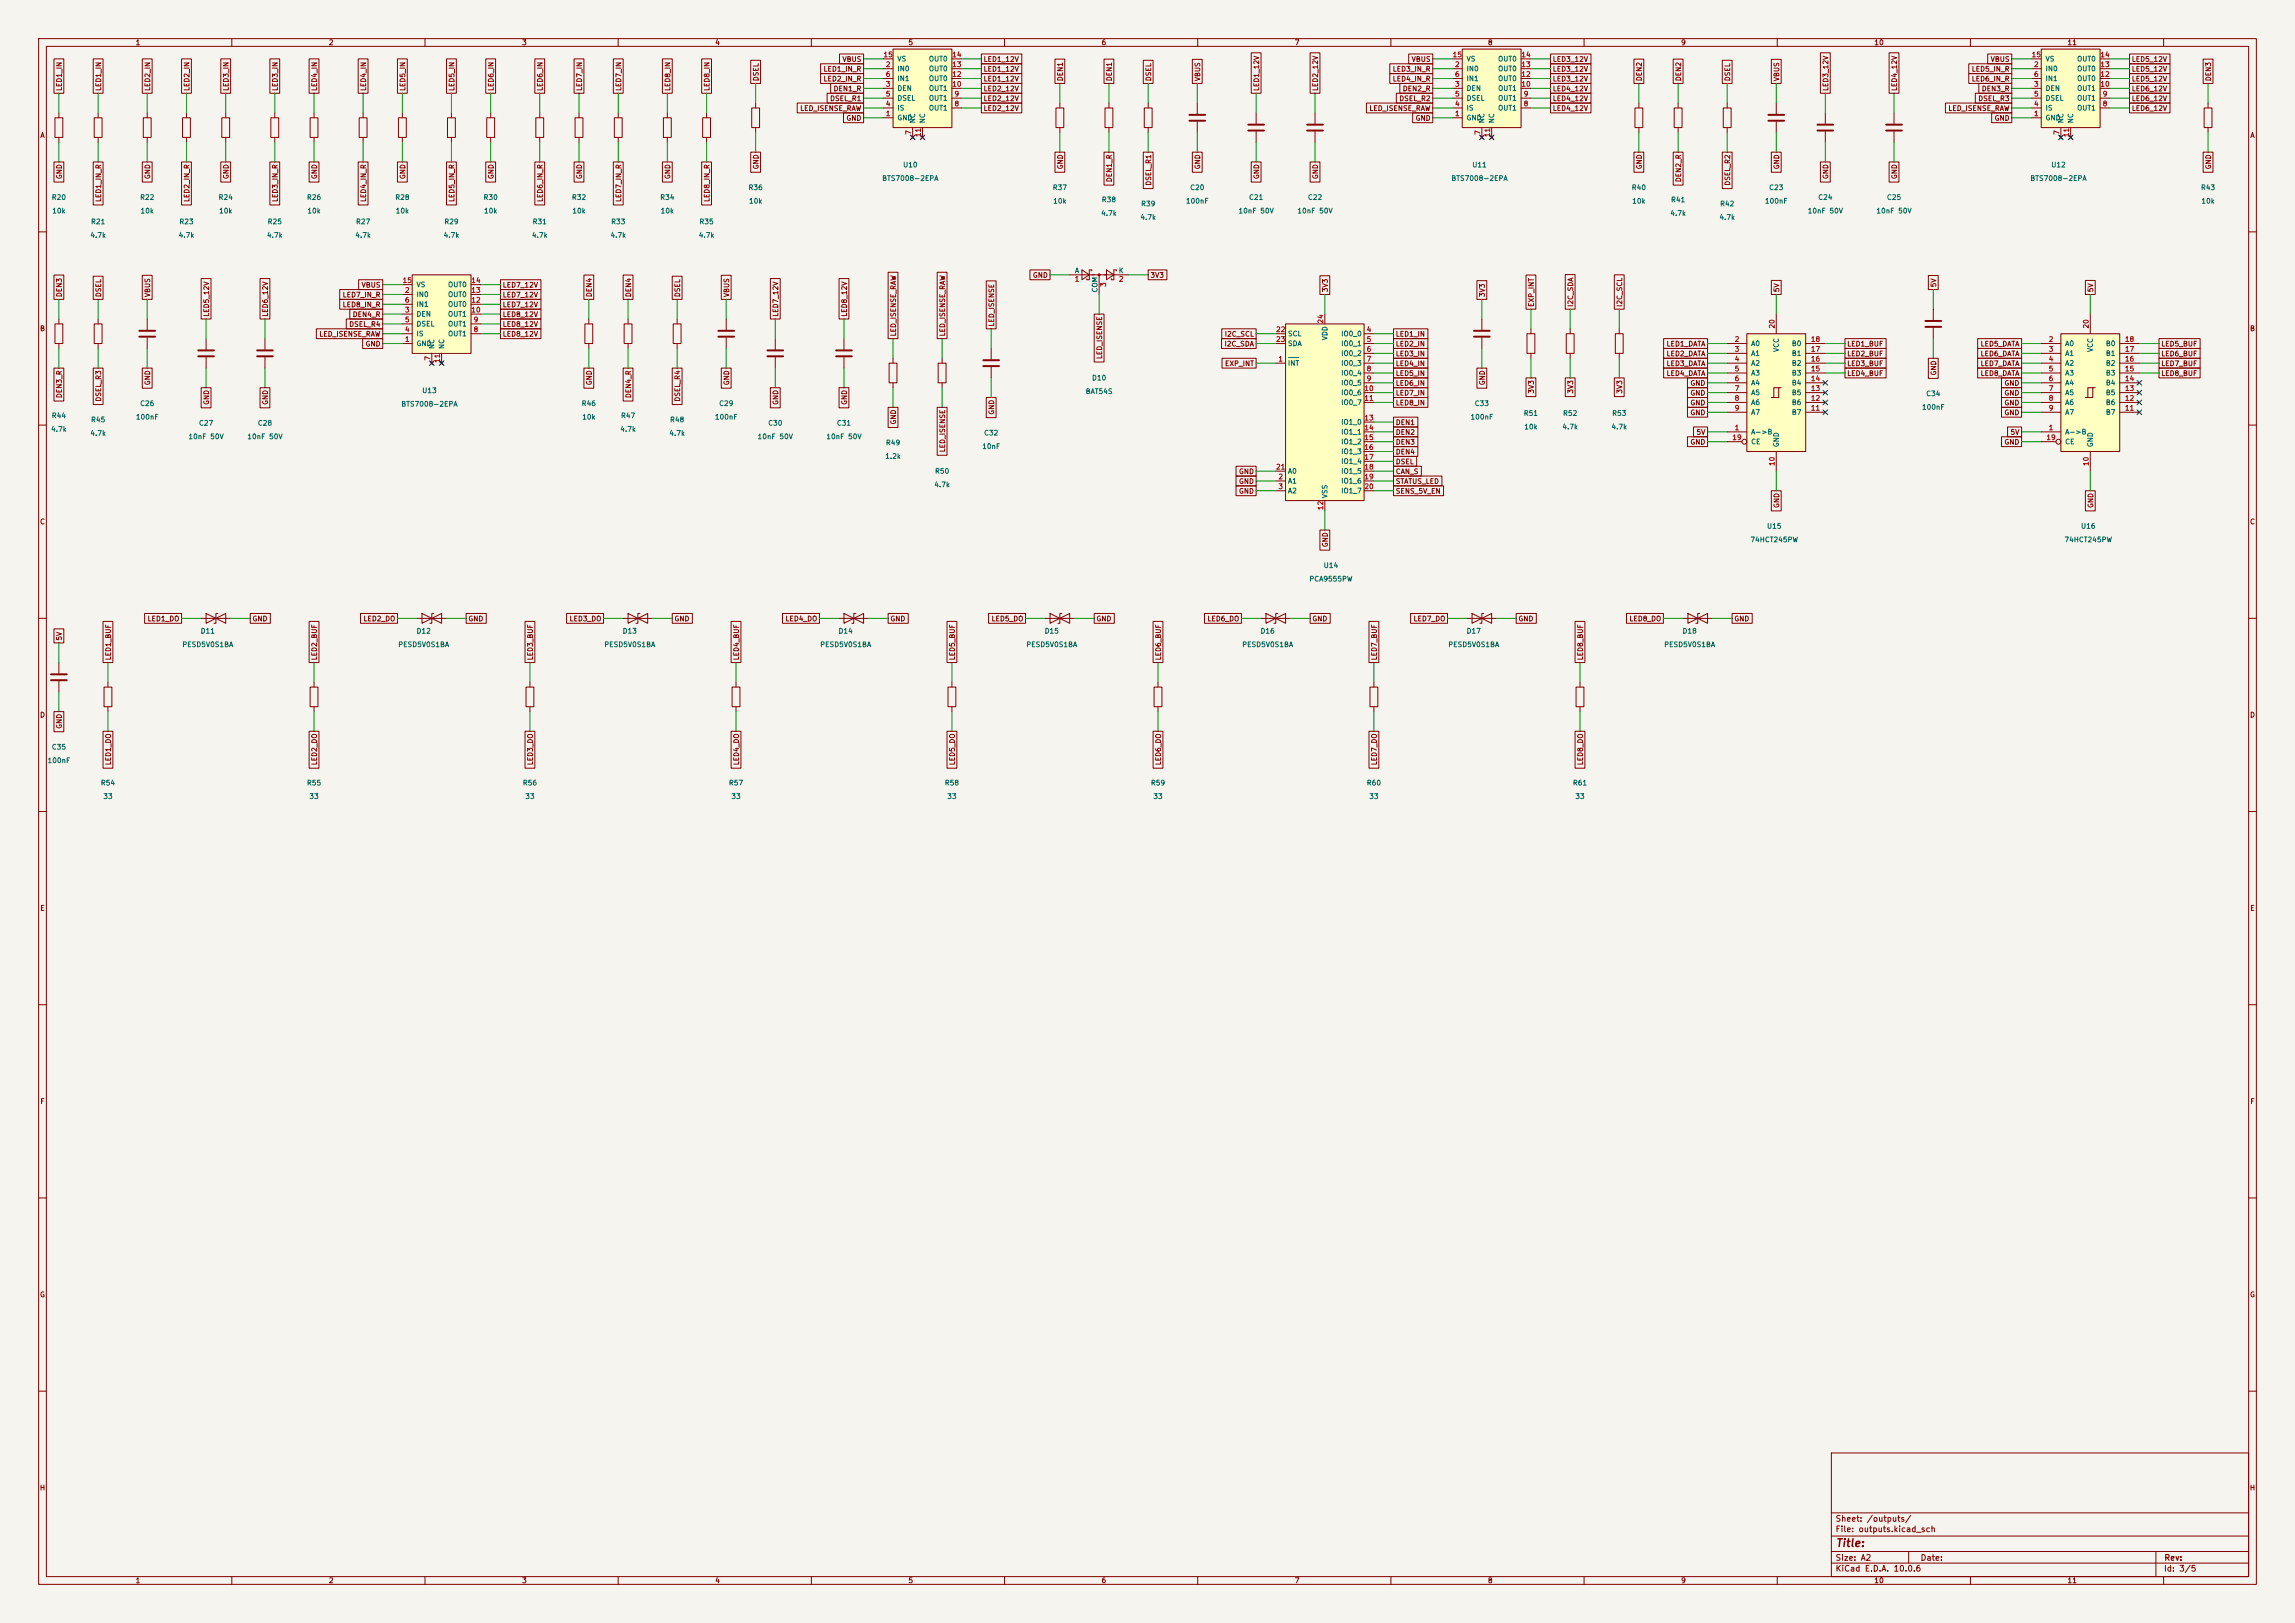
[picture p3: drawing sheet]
<svg xmlns="http://www.w3.org/2000/svg" width="594mm" height="420mm" viewBox="0 0 594 420" stroke-linecap="round" stroke-linejoin="round" font-family="sans-serif">
<defs><g id="words">
<text font-size="2" fill="#840000" x="475" y="400.8">Title:</text>
<g font-size="1.5" fill="#840000">
<text x="475" y="394.1">Sheet: /outputs/</text>
<text x="475" y="396.8">File: outputs.kicad_sch</text>
<text x="475" y="407">KiCad E.D.A. 10.0.6</text>
<text x="475" y="404.2">Size: A2</text>
<text x="497" y="404.2">Date:</text>
<text x="560" y="407">Id: 3/5</text>
<text x="560.1" y="404.2">Rev:</text>
</g>
<g font-size="1.3" fill="#840000">
<text x="35" y="12">1</text>
<text x="85" y="12">2</text>
<text x="135" y="12">3</text>
<text x="185" y="12">4</text>
<text x="235" y="12">5</text>
<text x="285" y="12">6</text>
<text x="335" y="12">7</text>
<text x="385" y="12">8</text>
<text x="435" y="12">9</text>
<text x="485" y="12">10</text>
<text x="535" y="12">11</text>
<text x="217.9" y="16.3">VBUS</text>
<text x="254.4" y="16.3">LED1_12V</text>
<text x="365.2" y="16.3">VBUS</text>
<text x="401.8" y="16.3">LED3_12V</text>
<text x="515.1" y="16.3">VBUS</text>
<text x="551.6" y="16.3">LED5_12V</text>
<text x="16.3" y="23.7" transform="rotate(-90 16.3 23.7)">LED1_IN</text>
<text x="26.5" y="23.7" transform="rotate(-90 26.5 23.7)">LED1_IN</text>
<text x="39.2" y="23.7" transform="rotate(-90 39.2 23.7)">LED2_IN</text>
<text x="49.3" y="23.7" transform="rotate(-90 49.3 23.7)">LED2_IN</text>
<text x="59.5" y="23.7" transform="rotate(-90 59.5 23.7)">LED3_IN</text>
<text x="72.2" y="23.7" transform="rotate(-90 72.2 23.7)">LED3_IN</text>
<text x="82.3" y="23.7" transform="rotate(-90 82.3 23.7)">LED4_IN</text>
<text x="95" y="23.7" transform="rotate(-90 95 23.7)">LED4_IN</text>
<text x="105.2" y="23.7" transform="rotate(-90 105.2 23.7)">LED5_IN</text>
<text x="117.9" y="23.7" transform="rotate(-90 117.9 23.7)">LED5_IN</text>
<text x="128.1" y="23.7" transform="rotate(-90 128.1 23.7)">LED6_IN</text>
<text x="140.8" y="23.7" transform="rotate(-90 140.8 23.7)">LED6_IN</text>
<text x="150.9" y="23.7" transform="rotate(-90 150.9 23.7)">LED7_IN</text>
<text x="161.1" y="23.7" transform="rotate(-90 161.1 23.7)">LED7_IN</text>
<text x="173.8" y="23.7" transform="rotate(-90 173.8 23.7)">LED8_IN</text>
<text x="183.9" y="23.7" transform="rotate(-90 183.9 23.7)">LED8_IN</text>
<text x="196.6" y="21.1" transform="rotate(-90 196.6 21.1)">DSEL</text>
<text x="213" y="18.8">LED1_IN_R</text>
<text x="213" y="21.4">LED2_IN_R</text>
<text x="215.6" y="23.9">DEN1_R</text>
<text x="254.4" y="23.9">LED2_12V</text>
<text x="254.4" y="21.4">LED1_12V</text>
<text x="254.4" y="18.8">LED1_12V</text>
<text x="275.4" y="21.1" transform="rotate(-90 275.4 21.1)">DEN1</text>
<text x="288.1" y="21.1" transform="rotate(-90 288.1 21.1)">DEN1</text>
<text x="298.2" y="21.1" transform="rotate(-90 298.2 21.1)">DSEL</text>
<text x="310.9" y="21.1" transform="rotate(-90 310.9 21.1)">VBUS</text>
<text x="326.2" y="23.7" transform="rotate(-90 326.2 23.7)">LED1_12V</text>
<text x="341.4" y="23.7" transform="rotate(-90 341.4 23.7)">LED2_12V</text>
<text x="360.3" y="18.8">LED3_IN_R</text>
<text x="360.3" y="21.4">LED4_IN_R</text>
<text x="362.9" y="23.9">DEN2_R</text>
<text x="401.8" y="18.8">LED3_12V</text>
<text x="401.8" y="21.4">LED3_12V</text>
<text x="401.8" y="23.9">LED4_12V</text>
<text x="425.2" y="21.1" transform="rotate(-90 425.2 21.1)">DEN2</text>
<text x="435.4" y="21.1" transform="rotate(-90 435.4 21.1)">DEN2</text>
<text x="448.1" y="21.1" transform="rotate(-90 448.1 21.1)">DSEL</text>
<text x="460.8" y="21.1" transform="rotate(-90 460.8 21.1)">VBUS</text>
<text x="473.5" y="23.7" transform="rotate(-90 473.5 23.7)">LED3_12V</text>
<text x="491.3" y="23.7" transform="rotate(-90 491.3 23.7)">LED4_12V</text>
<text x="510.2" y="21.4">LED6_IN_R</text>
<text x="510.2" y="18.8">LED5_IN_R</text>
<text x="512.8" y="23.9">DEN3_R</text>
<text x="551.6" y="23.9">LED6_12V</text>
<text x="551.6" y="21.4">LED5_12V</text>
<text x="551.6" y="18.8">LED5_12V</text>
<text x="572.6" y="21.1" transform="rotate(-90 572.6 21.1)">DEN3</text>
<text x="207" y="29">LED_ISENSE_RAW</text>
<text x="214.7" y="26.5">DSEL_R1</text>
<text x="254.4" y="29">LED2_12V</text>
<text x="254.4" y="26.5">LED2_12V</text>
<text x="354.3" y="29">LED_ISENSE_RAW</text>
<text x="362" y="26.5">DSEL_R2</text>
<text x="401.8" y="26.5">LED4_12V</text>
<text x="401.8" y="29">LED4_12V</text>
<text x="504.2" y="29">LED_ISENSE_RAW</text>
<text x="511.9" y="26.5">DSEL_R3</text>
<text x="551.6" y="29">LED6_12V</text>
<text x="551.6" y="26.5">LED6_12V</text>
<text x="10.3" y="36">A</text>
<text x="218.9" y="31.5">GND</text>
<text x="366.3" y="31.5">GND</text>
<text x="516.1" y="31.5">GND</text>
<text x="582.3" y="36">A</text>
<text x="16.3" y="46.5" transform="rotate(-90 16.3 46.5)">GND</text>
<text x="39.2" y="46.5" transform="rotate(-90 39.2 46.5)">GND</text>
<text x="59.5" y="46.5" transform="rotate(-90 59.5 46.5)">GND</text>
<text x="82.3" y="46.5" transform="rotate(-90 82.3 46.5)">GND</text>
<text x="105.2" y="46.5" transform="rotate(-90 105.2 46.5)">GND</text>
<text x="128.1" y="46.5" transform="rotate(-90 128.1 46.5)">GND</text>
<text x="150.9" y="46.5" transform="rotate(-90 150.9 46.5)">GND</text>
<text x="173.8" y="46.5" transform="rotate(-90 173.8 46.5)">GND</text>
<text x="196.6" y="43.9" transform="rotate(-90 196.6 43.9)">GND</text>
<text x="275.4" y="43.9" transform="rotate(-90 275.4 43.9)">GND</text>
<text x="288.1" y="47.3" transform="rotate(-90 288.1 47.3)">DEN1_R</text>
<text x="310.9" y="43.9" transform="rotate(-90 310.9 43.9)">GND</text>
<text x="326.2" y="46.5" transform="rotate(-90 326.2 46.5)">GND</text>
<text x="341.4" y="46.5" transform="rotate(-90 341.4 46.5)">GND</text>
<text x="425.2" y="43.9" transform="rotate(-90 425.2 43.9)">GND</text>
<text x="435.4" y="47.3" transform="rotate(-90 435.4 47.3)">DEN2_R</text>
<text x="460.8" y="43.9" transform="rotate(-90 460.8 43.9)">GND</text>
<text x="473.5" y="46.5" transform="rotate(-90 473.5 46.5)">GND</text>
<text x="491.3" y="46.5" transform="rotate(-90 491.3 46.5)">GND</text>
<text x="572.6" y="43.9" transform="rotate(-90 572.6 43.9)">GND</text>
<text x="26.5" y="52.4" transform="rotate(-90 26.5 52.4)">LED1_IN_R</text>
<text x="49.3" y="52.4" transform="rotate(-90 49.3 52.4)">LED2_IN_R</text>
<text x="72.2" y="52.4" transform="rotate(-90 72.2 52.4)">LED3_IN_R</text>
<text x="95" y="52.4" transform="rotate(-90 95 52.4)">LED4_IN_R</text>
<text x="117.9" y="52.4" transform="rotate(-90 117.9 52.4)">LED5_IN_R</text>
<text x="140.8" y="52.4" transform="rotate(-90 140.8 52.4)">LED6_IN_R</text>
<text x="161.1" y="52.4" transform="rotate(-90 161.1 52.4)">LED7_IN_R</text>
<text x="183.9" y="52.4" transform="rotate(-90 183.9 52.4)">LED8_IN_R</text>
<text x="298.2" y="48.2" transform="rotate(-90 298.2 48.2)">DSEL_R1</text>
<text x="448.1" y="48.2" transform="rotate(-90 448.1 48.2)">DSEL_R2</text>
<text x="16.3" y="77" transform="rotate(-90 16.3 77)">DEN3</text>
<text x="26.5" y="77" transform="rotate(-90 26.5 77)">DSEL</text>
<text x="39.2" y="77" transform="rotate(-90 39.2 77)">VBUS</text>
<text x="88.6" y="77.3">LED7_IN_R</text>
<text x="93.5" y="74.7">VBUS</text>
<text x="130" y="77.3">LED7_12V</text>
<text x="130" y="74.7">LED7_12V</text>
<text x="153.5" y="77" transform="rotate(-90 153.5 77)">DEN4</text>
<text x="163.6" y="77" transform="rotate(-90 163.6 77)">DEN4</text>
<text x="176.3" y="77" transform="rotate(-90 176.3 77)">DSEL</text>
<text x="189" y="77" transform="rotate(-90 189 77)">VBUS</text>
<text x="267.2" y="72.2">GND</text>
<text x="297.6" y="72.2">3V3</text>
<text x="344" y="75.8" transform="rotate(-90 344 75.8)">3V3</text>
<text x="384.6" y="77" transform="rotate(-90 384.6 77)">3V3</text>
<text x="460.8" y="75.8" transform="rotate(-90 460.8 75.8)">5V</text>
<text x="501.4" y="74.5" transform="rotate(-90 501.4 74.5)">5V</text>
<text x="542.1" y="75.8" transform="rotate(-90 542.1 75.8)">5V</text>
<text x="54.4" y="82.1" transform="rotate(-90 54.4 82.1)">LED5_12V</text>
<text x="69.6" y="82.1" transform="rotate(-90 69.6 82.1)">LED6_12V</text>
<text x="88.6" y="79.8">LED8_IN_R</text>
<text x="91.2" y="82.3">DEN4_R</text>
<text x="130" y="82.3">LED8_12V</text>
<text x="130" y="79.8">LED7_12V</text>
<text x="201.7" y="82.1" transform="rotate(-90 201.7 82.1)">LED7_12V</text>
<text x="219.5" y="82.1" transform="rotate(-90 219.5 82.1)">LED8_12V</text>
<text x="397.3" y="79.6" transform="rotate(-90 397.3 79.6)">EXP_INT</text>
<text x="407.5" y="79.6" transform="rotate(-90 407.5 79.6)">I2C_SDA</text>
<text x="420.2" y="79.6" transform="rotate(-90 420.2 79.6)">I2C_SCL</text>
<text x="10.2" y="86">B</text>
<text x="82.5" y="87.4">LED_ISENSE_RAW</text>
<text x="90.3" y="84.9">DSEL_R4</text>
<text x="94.5" y="90">GND</text>
<text x="130" y="87.4">LED8_12V</text>
<text x="130" y="84.9">LED8_12V</text>
<text x="232.2" y="87.2" transform="rotate(-90 232.2 87.2)">LED_ISENSE_RAW</text>
<text x="244.9" y="87.2" transform="rotate(-90 244.9 87.2)">LED_ISENSE_RAW</text>
<text x="257.6" y="84.6" transform="rotate(-90 257.6 84.6)">LED_ISENSE</text>
<text x="316.8" y="90">I2C_SDA</text>
<text x="316.9" y="87.4">I2C_SCL</text>
<text x="361.1" y="87.4">LED1_IN</text>
<text x="361.1" y="90">LED2_IN</text>
<text x="431.2" y="90">LED1_DATA</text>
<text x="478" y="90">LED1_BUF</text>
<text x="512.5" y="90">LED5_DATA</text>
<text x="559.2" y="90">LED5_BUF</text>
<text x="582.2" y="86">B</text>
<text x="285.5" y="93.1" transform="rotate(-90 285.5 93.1)">LED_ISENSE</text>
<text x="316.9" y="95">EXP_INT</text>
<text x="361.1" y="95">LED4_IN</text>
<text x="361.1" y="92.5">LED3_IN</text>
<text x="431.2" y="95">LED3_DATA</text>
<text x="431.2" y="92.5">LED2_DATA</text>
<text x="478" y="92.5">LED2_BUF</text>
<text x="478" y="95">LED3_BUF</text>
<text x="512.5" y="95">LED7_DATA</text>
<text x="512.5" y="92.5">LED6_DATA</text>
<text x="559.2" y="92.5">LED6_BUF</text>
<text x="559.2" y="95">LED7_BUF</text>
<text x="39.2" y="99.8" transform="rotate(-90 39.2 99.8)">GND</text>
<text x="153.5" y="99.8" transform="rotate(-90 153.5 99.8)">GND</text>
<text x="189" y="99.8" transform="rotate(-90 189 99.8)">GND</text>
<text x="361.1" y="97.6">LED5_IN</text>
<text x="361.1" y="100.1">LED6_IN</text>
<text x="384.6" y="99.8" transform="rotate(-90 384.6 99.8)">GND</text>
<text x="431.2" y="97.6">LED4_DATA</text>
<text x="437.4" y="100.1">GND</text>
<text x="478" y="97.6">LED4_BUF</text>
<text x="501.4" y="97.3" transform="rotate(-90 501.4 97.3)">GND</text>
<text x="512.5" y="97.6">LED8_DATA</text>
<text x="518.7" y="100.1">GND</text>
<text x="559.2" y="97.6">LED8_BUF</text>
<text x="16.3" y="103.2" transform="rotate(-90 16.3 103.2)">DEN3_R</text>
<text x="26.5" y="104.1" transform="rotate(-90 26.5 104.1)">DSEL_R3</text>
<text x="54.4" y="104.9" transform="rotate(-90 54.4 104.9)">GND</text>
<text x="69.6" y="104.9" transform="rotate(-90 69.6 104.9)">GND</text>
<text x="163.6" y="103.2" transform="rotate(-90 163.6 103.2)">DEN4_R</text>
<text x="176.3" y="104.1" transform="rotate(-90 176.3 104.1)">DSEL_R4</text>
<text x="201.7" y="104.9" transform="rotate(-90 201.7 104.9)">GND</text>
<text x="219.5" y="104.9" transform="rotate(-90 219.5 104.9)">GND</text>
<text x="257.6" y="107.4" transform="rotate(-90 257.6 107.4)">GND</text>
<text x="361.1" y="102.7">LED7_IN</text>
<text x="361.1" y="105.2">LED8_IN</text>
<text x="397.3" y="102" transform="rotate(-90 397.3 102)">3V3</text>
<text x="407.5" y="102" transform="rotate(-90 407.5 102)">3V3</text>
<text x="420.2" y="102" transform="rotate(-90 420.2 102)">3V3</text>
<text x="437.4" y="107.7">GND</text>
<text x="437.4" y="105.2">GND</text>
<text x="437.4" y="102.7">GND</text>
<text x="518.7" y="107.7">GND</text>
<text x="518.7" y="105.2">GND</text>
<text x="518.7" y="102.7">GND</text>
<text x="232.2" y="110" transform="rotate(-90 232.2 110)">GND</text>
<text x="361.1" y="110.3">DEN1</text>
<text x="361.1" y="112.8">DEN2</text>
<text x="439" y="112.8">5V</text>
<text x="520.2" y="112.8">5V</text>
<text x="244.9" y="117.2" transform="rotate(-90 244.9 117.2)">LED_ISENSE</text>
<text x="361.1" y="115.4">DEN3</text>
<text x="361.1" y="117.9">DEN4</text>
<text x="437.4" y="115.4">GND</text>
<text x="518.7" y="115.4">GND</text>
<text x="320.5" y="123">GND</text>
<text x="320.5" y="125.5">GND</text>
<text x="361.1" y="120.4">DSEL</text>
<text x="361.1" y="123">CAN_S</text>
<text x="361.1" y="125.5">STATUS_LED</text>
<text x="320.5" y="128.1">GND</text>
<text x="361.1" y="128.1">SENS_5V_EN</text>
<text x="460.8" y="131.6" transform="rotate(-90 460.8 131.6)">GND</text>
<text x="542.1" y="131.6" transform="rotate(-90 542.1 131.6)">GND</text>
<text x="10.2" y="136">C</text>
<text x="582.2" y="136">C</text>
<text x="344" y="141.7" transform="rotate(-90 344 141.7)">GND</text>
<text x="38.1" y="161.1">LED1_DO</text>
<text x="65.2" y="161.1">GND</text>
<text x="93.9" y="161.1">LED2_DO</text>
<text x="121.1" y="161.1">GND</text>
<text x="147.3" y="161.1">LED3_DO</text>
<text x="174.4" y="161.1">GND</text>
<text x="203.2" y="161.1">LED4_DO</text>
<text x="230.3" y="161.1">GND</text>
<text x="256.5" y="161.1">LED5_DO</text>
<text x="283.7" y="161.1">GND</text>
<text x="312.4" y="161.1">LED6_DO</text>
<text x="339.5" y="161.1">GND</text>
<text x="365.7" y="161.1">LED7_DO</text>
<text x="392.9" y="161.1">GND</text>
<text x="421.6" y="161.1">LED8_DO</text>
<text x="448.8" y="161.1">GND</text>
<text x="16.3" y="165.9" transform="rotate(-90 16.3 165.9)">5V</text>
<text x="29" y="171" transform="rotate(-90 29 171)">LED1_BUF</text>
<text x="82.3" y="171" transform="rotate(-90 82.3 171)">LED2_BUF</text>
<text x="138.2" y="171" transform="rotate(-90 138.2 171)">LED3_BUF</text>
<text x="191.6" y="171" transform="rotate(-90 191.6 171)">LED4_BUF</text>
<text x="247.4" y="171" transform="rotate(-90 247.4 171)">LED5_BUF</text>
<text x="300.8" y="171" transform="rotate(-90 300.8 171)">LED6_BUF</text>
<text x="356.7" y="171" transform="rotate(-90 356.7 171)">LED7_BUF</text>
<text x="410" y="171" transform="rotate(-90 410 171)">LED8_BUF</text>
<text x="10.2" y="186">D</text>
<text x="582.2" y="186">D</text>
<text x="16.3" y="188.7" transform="rotate(-90 16.3 188.7)">GND</text>
<text x="29" y="198.2" transform="rotate(-90 29 198.2)">LED1_DO</text>
<text x="82.3" y="198.2" transform="rotate(-90 82.3 198.2)">LED2_DO</text>
<text x="138.2" y="198.2" transform="rotate(-90 138.2 198.2)">LED3_DO</text>
<text x="191.6" y="198.2" transform="rotate(-90 191.6 198.2)">LED4_DO</text>
<text x="247.4" y="198.2" transform="rotate(-90 247.4 198.2)">LED5_DO</text>
<text x="300.8" y="198.2" transform="rotate(-90 300.8 198.2)">LED6_DO</text>
<text x="356.7" y="198.2" transform="rotate(-90 356.7 198.2)">LED7_DO</text>
<text x="410" y="198.2" transform="rotate(-90 410 198.2)">LED8_DO</text>
<text x="10.3" y="236">E</text>
<text x="582.3" y="236">E</text>
<text x="10.3" y="286">F</text>
<text x="582.3" y="286">F</text>
<text x="10.2" y="336">G</text>
<text x="582.2" y="336">G</text>
<text x="10.2" y="386">H</text>
<text x="582.2" y="386">H</text>
<text x="35" y="410">1</text>
<text x="85" y="410">2</text>
<text x="135" y="410">3</text>
<text x="185" y="410">4</text>
<text x="235" y="410">5</text>
<text x="285" y="410">6</text>
<text x="335" y="410">7</text>
<text x="385" y="410">8</text>
<text x="435" y="410">9</text>
<text x="485" y="410">10</text>
<text x="535" y="410">11</text>
</g>
<g font-size="1.3" fill="#a90000">
<text x="228.5" y="15.1">15</text>
<text x="229.1" y="17.6">2</text>
<text x="246.3" y="17.6">13</text>
<text x="246.3" y="15.1">14</text>
<text x="375.9" y="15.1">15</text>
<text x="376.5" y="17.6">2</text>
<text x="393.6" y="17.6">13</text>
<text x="393.6" y="15.1">14</text>
<text x="525.7" y="15.1">15</text>
<text x="526.3" y="17.6">2</text>
<text x="543.5" y="17.6">13</text>
<text x="543.5" y="15.1">14</text>
<text x="229.1" y="22.7">3</text>
<text x="229.1" y="20.2">6</text>
<text x="246.3" y="22.7">10</text>
<text x="246.3" y="20.2">12</text>
<text x="376.5" y="22.7">3</text>
<text x="376.5" y="20.2">6</text>
<text x="393.6" y="22.7">10</text>
<text x="393.6" y="20.2">12</text>
<text x="526.3" y="22.7">3</text>
<text x="526.3" y="20.2">6</text>
<text x="543.5" y="22.7">10</text>
<text x="543.5" y="20.2">12</text>
<text x="229.1" y="27.8">4</text>
<text x="229.1" y="25.3">5</text>
<text x="246.9" y="27.8">8</text>
<text x="246.9" y="25.3">9</text>
<text x="376.5" y="27.8">4</text>
<text x="376.5" y="25.3">5</text>
<text x="394.2" y="27.8">8</text>
<text x="394.2" y="25.3">9</text>
<text x="526.3" y="27.8">4</text>
<text x="526.3" y="25.3">5</text>
<text x="544.1" y="27.8">8</text>
<text x="544.1" y="25.3">9</text>
<text x="229.1" y="30.3">1</text>
<text x="236.1" y="35" transform="rotate(-90 236.1 35)">7</text>
<text x="238.6" y="35.6" transform="rotate(-90 238.6 35.6)">11</text>
<text x="376.5" y="30.3">1</text>
<text x="383.4" y="35" transform="rotate(-90 383.4 35)">7</text>
<text x="385.9" y="35.6" transform="rotate(-90 385.9 35.6)">11</text>
<text x="526.3" y="30.3">1</text>
<text x="533.3" y="35" transform="rotate(-90 533.3 35)">7</text>
<text x="535.8" y="35.6" transform="rotate(-90 535.8 35.6)">11</text>
<text x="104.1" y="73.5">15</text>
<text x="104.7" y="76.1">2</text>
<text x="121.9" y="76.1">13</text>
<text x="121.9" y="73.5">14</text>
<text x="278" y="73.2">1</text>
<text x="286.5" y="74.4" transform="rotate(-90 286.5 74.4)">3</text>
<text x="289.5" y="73.2">2</text>
<text x="104.7" y="81.1">3</text>
<text x="104.7" y="83.7">5</text>
<text x="104.7" y="78.6">6</text>
<text x="121.9" y="81.1">10</text>
<text x="121.9" y="78.6">12</text>
<text x="122.5" y="83.7">9</text>
<text x="342.8" y="83.9" transform="rotate(-90 342.8 83.9)">24</text>
<text x="104.7" y="88.8">1</text>
<text x="104.7" y="86.2">4</text>
<text x="122.5" y="86.2">8</text>
<text x="330.1" y="86.2">22</text>
<text x="330.1" y="88.8">23</text>
<text x="353.6" y="86.2">4</text>
<text x="353.6" y="88.8">5</text>
<text x="448.8" y="88.8">2</text>
<text x="459.6" y="85.2" transform="rotate(-90 459.6 85.2)">20</text>
<text x="468.6" y="88.8">18</text>
<text x="530.1" y="88.8">2</text>
<text x="540.9" y="85.2" transform="rotate(-90 540.9 85.2)">20</text>
<text x="549.8" y="88.8">18</text>
<text x="111.6" y="93.4" transform="rotate(-90 111.6 93.4)">7</text>
<text x="114.2" y="94" transform="rotate(-90 114.2 94)">11</text>
<text x="330.7" y="93.8">1</text>
<text x="353.6" y="91.3">6</text>
<text x="353.6" y="93.8">7</text>
<text x="448.8" y="91.3">3</text>
<text x="448.8" y="93.8">4</text>
<text x="468.6" y="93.8">16</text>
<text x="468.6" y="91.3">17</text>
<text x="530.1" y="91.3">3</text>
<text x="530.1" y="93.8">4</text>
<text x="549.8" y="93.8">16</text>
<text x="549.8" y="91.3">17</text>
<text x="353" y="101.5">10</text>
<text x="353.6" y="96.4">8</text>
<text x="353.6" y="98.9">9</text>
<text x="448.8" y="96.4">5</text>
<text x="448.8" y="98.9">6</text>
<text x="448.8" y="101.5">7</text>
<text x="468.6" y="101.5">13</text>
<text x="468.6" y="98.9">14</text>
<text x="468.6" y="96.4">15</text>
<text x="530.1" y="96.4">5</text>
<text x="530.1" y="98.9">6</text>
<text x="530.1" y="101.5">7</text>
<text x="549.8" y="101.5">13</text>
<text x="549.8" y="98.9">14</text>
<text x="549.8" y="96.4">15</text>
<text x="353" y="104">11</text>
<text x="448.8" y="104">8</text>
<text x="448.8" y="106.5">9</text>
<text x="468.6" y="106.5">11</text>
<text x="468.6" y="104">12</text>
<text x="530.1" y="104">8</text>
<text x="530.1" y="106.5">9</text>
<text x="549.8" y="106.5">11</text>
<text x="549.8" y="104">12</text>
<text x="353" y="109.1">13</text>
<text x="353" y="111.6">14</text>
<text x="448.8" y="111.6">1</text>
<text x="530.1" y="111.6">1</text>
<text x="353" y="114.2">15</text>
<text x="353" y="116.7">16</text>
<text x="353" y="119.2">17</text>
<text x="448.2" y="114.2">19</text>
<text x="529.5" y="114.2">19</text>
<text x="330.1" y="121.8">21</text>
<text x="330.7" y="124.3">2</text>
<text x="353" y="121.8">18</text>
<text x="353" y="124.3">19</text>
<text x="459.6" y="120.7" transform="rotate(-90 459.6 120.7)">10</text>
<text x="540.9" y="120.7" transform="rotate(-90 540.9 120.7)">10</text>
<text x="330.7" y="126.9">3</text>
<text x="353" y="126.9">20</text>
<text x="342.8" y="132.1" transform="rotate(-90 342.8 132.1)">12</text>
</g>
<g font-size="1.3" fill="#006464">
<text x="232.1" y="16.2">VS</text>
<text x="240.3" y="16.2">OUT0</text>
<text x="379.4" y="16.2">VS</text>
<text x="387.6" y="16.2">OUT0</text>
<text x="529.3" y="16.2">VS</text>
<text x="537.5" y="16.2">OUT0</text>
<text x="232.1" y="18.7">IN0</text>
<text x="232.1" y="23.8">DEN</text>
<text x="232.1" y="21.3">IN1</text>
<text x="240.3" y="23.8">OUT1</text>
<text x="240.3" y="21.3">OUT0</text>
<text x="240.3" y="18.7">OUT0</text>
<text x="379.4" y="18.7">IN0</text>
<text x="379.4" y="23.8">DEN</text>
<text x="379.4" y="21.3">IN1</text>
<text x="387.6" y="23.8">OUT1</text>
<text x="387.6" y="21.3">OUT0</text>
<text x="387.6" y="18.7">OUT0</text>
<text x="529.3" y="18.7">IN0</text>
<text x="529.3" y="23.8">DEN</text>
<text x="529.3" y="21.3">IN1</text>
<text x="537.5" y="23.8">OUT1</text>
<text x="537.5" y="21.3">OUT0</text>
<text x="537.5" y="18.7">OUT0</text>
<text x="232.1" y="28.9">IS</text>
<text x="232.1" y="26.4">DSEL</text>
<text x="240.3" y="28.9">OUT1</text>
<text x="240.3" y="26.4">OUT1</text>
<text x="379.4" y="28.9">IS</text>
<text x="379.4" y="26.4">DSEL</text>
<text x="387.6" y="28.9">OUT1</text>
<text x="387.6" y="26.4">OUT1</text>
<text x="529.3" y="28.9">IS</text>
<text x="529.3" y="26.4">DSEL</text>
<text x="537.5" y="28.9">OUT1</text>
<text x="537.5" y="26.4">OUT1</text>
<text x="232.1" y="31.4">GND</text>
<text x="237.2" y="32" transform="rotate(-90 237.2 32)">NC</text>
<text x="239.7" y="32" transform="rotate(-90 239.7 32)">NC</text>
<text x="379.4" y="31.4">GND</text>
<text x="384.5" y="32" transform="rotate(-90 384.5 32)">NC</text>
<text x="387" y="32" transform="rotate(-90 387 32)">NC</text>
<text x="529.3" y="31.4">GND</text>
<text x="534.4" y="32" transform="rotate(-90 534.4 32)">NC</text>
<text x="536.9" y="32" transform="rotate(-90 536.9 32)">NC</text>
<text x="228.2" y="47.1">BTS7008-2EPA</text>
<text x="233.6" y="43.6">U10</text>
<text x="375.5" y="47.1">BTS7008-2EPA</text>
<text x="380.9" y="43.6">U11</text>
<text x="525.4" y="47.1">BTS7008-2EPA</text>
<text x="530.8" y="43.6">U12</text>
<text x="13.3" y="52">R20</text>
<text x="36.1" y="52">R22</text>
<text x="56.4" y="52">R24</text>
<text x="79.3" y="52">R26</text>
<text x="102.2" y="52">R28</text>
<text x="125" y="52">R30</text>
<text x="147.9" y="52">R32</text>
<text x="170.7" y="52">R34</text>
<text x="193.6" y="49.5">R36</text>
<text x="193.7" y="53">10k</text>
<text x="272.3" y="49.5">R37</text>
<text x="272.5" y="53">10k</text>
<text x="285" y="52.6">R38</text>
<text x="295.2" y="53.7">R39</text>
<text x="306.8" y="53">100nF</text>
<text x="307.9" y="49.5">C20</text>
<text x="323.1" y="52">C21</text>
<text x="338.4" y="52">C22</text>
<text x="422.2" y="49.5">R40</text>
<text x="422.3" y="53">10k</text>
<text x="432.4" y="52.6">R41</text>
<text x="445.1" y="53.7">R42</text>
<text x="456.7" y="53">100nF</text>
<text x="457.8" y="49.5">C23</text>
<text x="470.5" y="52">C24</text>
<text x="488.2" y="52">C25</text>
<text x="569.5" y="49.5">R43</text>
<text x="569.6" y="53">10k</text>
<text x="13.4" y="55.5">10k</text>
<text x="23.4" y="58.3">R21</text>
<text x="36.2" y="55.5">10k</text>
<text x="46.3" y="58.3">R23</text>
<text x="56.6" y="55.5">10k</text>
<text x="69.1" y="58.3">R25</text>
<text x="79.4" y="55.5">10k</text>
<text x="92" y="58.3">R27</text>
<text x="102.3" y="55.5">10k</text>
<text x="114.9" y="58.3">R29</text>
<text x="125.1" y="55.5">10k</text>
<text x="137.7" y="58.3">R31</text>
<text x="148" y="55.5">10k</text>
<text x="158" y="58.3">R33</text>
<text x="170.9" y="55.5">10k</text>
<text x="180.9" y="58.3">R35</text>
<text x="284.9" y="56.1">4.7k</text>
<text x="295" y="57.2">4.7k</text>
<text x="320.4" y="55.5">10nF 50V</text>
<text x="335.7" y="55.5">10nF 50V</text>
<text x="432.2" y="56.1">4.7k</text>
<text x="444.9" y="57.2">4.7k</text>
<text x="467.7" y="55.5">10nF 50V</text>
<text x="485.5" y="55.5">10nF 50V</text>
<text x="23.2" y="61.8">4.7k</text>
<text x="46.1" y="61.8">4.7k</text>
<text x="69" y="61.8">4.7k</text>
<text x="91.8" y="61.8">4.7k</text>
<text x="114.7" y="61.8">4.7k</text>
<text x="137.5" y="61.8">4.7k</text>
<text x="157.9" y="61.8">4.7k</text>
<text x="180.7" y="61.8">4.7k</text>
<text x="278.1" y="71">A</text>
<text x="289.4" y="71">K</text>
<text x="107.7" y="77.2">IN0</text>
<text x="107.7" y="74.6">VS</text>
<text x="115.8" y="77.2">OUT0</text>
<text x="115.8" y="74.6">OUT0</text>
<text x="284.3" y="75.8" transform="rotate(-90 284.3 75.8)">COM</text>
<text x="107.7" y="82.2">DEN</text>
<text x="107.7" y="79.7">IN1</text>
<text x="115.8" y="82.2">OUT1</text>
<text x="115.8" y="79.7">OUT0</text>
<text x="107.7" y="89.9">GND</text>
<text x="107.7" y="87.3">IS</text>
<text x="107.7" y="84.8">DSEL</text>
<text x="115.8" y="87.3">OUT1</text>
<text x="115.8" y="84.8">OUT1</text>
<text x="333.2" y="87.3">SCL</text>
<text x="333.2" y="89.9">SDA</text>
<text x="343.9" y="88.2" transform="rotate(-90 343.9 88.2)">VDD</text>
<text x="347" y="87.3">IO0_0</text>
<text x="347" y="89.9">IO0_1</text>
<text x="453.1" y="89.9">A0</text>
<text x="463.6" y="89.9">B0</text>
<text x="534.4" y="89.9">A0</text>
<text x="544.9" y="89.9">B0</text>
<text x="112.7" y="90.5" transform="rotate(-90 112.7 90.5)">NC</text>
<text x="115.3" y="90.5" transform="rotate(-90 115.3 90.5)">NC</text>
<text x="333.2" y="94.9">INT</text>
<text x="347" y="92.4">IO0_2</text>
<text x="347" y="94.9">IO0_3</text>
<text x="453.1" y="92.4">A1</text>
<text x="453.1" y="94.9">A2</text>
<text x="460.7" y="91.2" transform="rotate(-90 460.7 91.2)">VCC</text>
<text x="463.6" y="94.9">B2</text>
<text x="463.6" y="92.4">B1</text>
<text x="534.4" y="92.4">A1</text>
<text x="534.4" y="94.9">A2</text>
<text x="542" y="91.2" transform="rotate(-90 542 91.2)">VCC</text>
<text x="544.9" y="94.9">B2</text>
<text x="544.9" y="92.4">B1</text>
<text x="282.5" y="98.7">D10</text>
<text x="347" y="97.5">IO0_4</text>
<text x="347" y="100">IO0_5</text>
<text x="453.1" y="97.5">A3</text>
<text x="453.1" y="100">A4</text>
<text x="463.6" y="100">B4</text>
<text x="463.6" y="97.5">B3</text>
<text x="534.4" y="97.5">A3</text>
<text x="534.4" y="100">A4</text>
<text x="544.9" y="100">B4</text>
<text x="544.9" y="97.5">B3</text>
<text x="36.1" y="105.4">C26</text>
<text x="103.7" y="105.5">BTS7008-2EPA</text>
<text x="109.1" y="102">U13</text>
<text x="150.4" y="105.4">R46</text>
<text x="186" y="105.4">C29</text>
<text x="280.9" y="102.2">BAT54S</text>
<text x="347" y="102.6">IO0_6</text>
<text x="347" y="105.1">IO0_7</text>
<text x="381.6" y="105.4">C33</text>
<text x="394.3" y="107.9">R51</text>
<text x="404.4" y="107.9">R52</text>
<text x="417.1" y="107.9">R53</text>
<text x="453.1" y="102.6">A5</text>
<text x="453.1" y="105.1">A6</text>
<text x="453.1" y="107.6">A7</text>
<text x="463.6" y="107.6">B7</text>
<text x="463.6" y="105.1">B6</text>
<text x="463.6" y="102.6">B5</text>
<text x="497.3" y="106.3">100nF</text>
<text x="498.4" y="102.8">C34</text>
<text x="534.4" y="102.6">A5</text>
<text x="534.4" y="105.1">A6</text>
<text x="534.4" y="107.6">A7</text>
<text x="544.9" y="107.6">B7</text>
<text x="544.9" y="105.1">B6</text>
<text x="544.9" y="102.6">B5</text>
<text x="13.1" y="112">4.7k</text>
<text x="13.3" y="108.5">R44</text>
<text x="23.2" y="113.1">4.7k</text>
<text x="23.4" y="109.6">R45</text>
<text x="35" y="108.9">100nF</text>
<text x="48.6" y="113.9">10nF 50V</text>
<text x="51.4" y="110.4">C27</text>
<text x="63.9" y="113.9">10nF 50V</text>
<text x="66.6" y="110.4">C28</text>
<text x="150.5" y="108.9">10k</text>
<text x="160.4" y="112">4.7k</text>
<text x="160.6" y="108.5">R47</text>
<text x="173.1" y="113.1">4.7k</text>
<text x="173.3" y="109.6">R48</text>
<text x="184.9" y="108.9">100nF</text>
<text x="196" y="113.9">10nF 50V</text>
<text x="198.7" y="110.4">C30</text>
<text x="213.7" y="113.9">10nF 50V</text>
<text x="216.5" y="110.4">C31</text>
<text x="254.6" y="113">C32</text>
<text x="347" y="110.2">IO1_0</text>
<text x="347" y="112.7">IO1_1</text>
<text x="380.5" y="108.9">100nF</text>
<text x="394.4" y="111.4">10k</text>
<text x="404.2" y="111.4">4.7k</text>
<text x="416.9" y="111.4">4.7k</text>
<text x="453.1" y="112.7">A-&gt;B</text>
<text x="534.4" y="112.7">A-&gt;B</text>
<text x="229" y="119">1.2k</text>
<text x="229.2" y="115.5">R49</text>
<text x="254.1" y="116.5">10nF</text>
<text x="347" y="115.3">IO1_2</text>
<text x="347" y="117.8">IO1_3</text>
<text x="453.1" y="115.3">CE</text>
<text x="460.7" y="115.9" transform="rotate(-90 460.7 115.9)">GND</text>
<text x="534.4" y="115.3">CE</text>
<text x="542" y="115.9" transform="rotate(-90 542 115.9)">GND</text>
<text x="241.9" y="122.9">R50</text>
<text x="333.2" y="125.4">A1</text>
<text x="333.2" y="122.9">A0</text>
<text x="347" y="120.3">IO1_4</text>
<text x="347" y="122.9">IO1_5</text>
<text x="347" y="125.4">IO1_6</text>
<text x="241.7" y="126.4">4.7k</text>
<text x="333.2" y="128">A2</text>
<text x="343.9" y="129.1" transform="rotate(-90 343.9 129.1)">VSS</text>
<text x="347" y="128">IO1_7</text>
<text x="457.2" y="137.1">U15</text>
<text x="538.5" y="137.1">U16</text>
<text x="452.9" y="140.6">74HCT245PW</text>
<text x="534.2" y="140.6">74HCT245PW</text>
<text x="342.5" y="147.3">U14</text>
<text x="338.8" y="150.8">PCA9555PW</text>
<text x="47.1" y="167.8">PESD5V0S1BA</text>
<text x="51.8" y="164.3">D11</text>
<text x="102.9" y="167.8">PESD5V0S1BA</text>
<text x="107.7" y="164.3">D12</text>
<text x="156.3" y="167.8">PESD5V0S1BA</text>
<text x="161" y="164.3">D13</text>
<text x="212.2" y="167.8">PESD5V0S1BA</text>
<text x="216.9" y="164.3">D14</text>
<text x="265.5" y="167.8">PESD5V0S1BA</text>
<text x="270.2" y="164.3">D15</text>
<text x="321.4" y="167.8">PESD5V0S1BA</text>
<text x="326.1" y="164.3">D16</text>
<text x="374.7" y="167.8">PESD5V0S1BA</text>
<text x="379.5" y="164.3">D17</text>
<text x="430.6" y="167.8">PESD5V0S1BA</text>
<text x="435.3" y="164.3">D18</text>
<text x="12.2" y="197.8">100nF</text>
<text x="13.3" y="194.3">C35</text>
<text x="26" y="203.5">R54</text>
<text x="79.3" y="203.5">R55</text>
<text x="135.2" y="203.5">R56</text>
<text x="188.5" y="203.5">R57</text>
<text x="244.4" y="203.5">R58</text>
<text x="297.7" y="203.5">R59</text>
<text x="353.6" y="203.5">R60</text>
<text x="407" y="203.5">R61</text>
<text x="26.6" y="207">33</text>
<text x="79.9" y="207">33</text>
<text x="135.8" y="207">33</text>
<text x="189.2" y="207">33</text>
<text x="245" y="207">33</text>
<text x="298.4" y="207">33</text>
<text x="354.3" y="207">33</text>
<text x="407.6" y="207">33</text>
</g>
</g></defs>
<path d="M0 0h594v420h-594z" fill="#f5f4ef" stroke="#f5f4ef" stroke-width=".26"/>
<g fill="none" stroke="#840000" stroke-width=".26">
<path d="M10 10h574v400h-574zM12 12h570v396h-570zM60 10v2M110 10v2M160 10v2M210 10v2M260 10v2M310 10v2M360 10v2M410 10v2M460 10v2M510 10v2"/>
<path d="M560 10v2M10 60h2M582 60h2M200.7 87.6v2.8M200.7 92.5v2.8M500.4 80v2.8M500.4 84.8v2.8M10 110h2M582 110h2M10 160h2M582 160h2M10 210h2"/>
<path d="M582 210h2M10 260h2M582 260h2M10 310h2M582 310h2M10 360h2M474 376h108v32h-108zM582 360h2M474 397.5h108M474 391.5h108M60 408v2M110 408v2"/>
<path d="M160 408v2M210 408v2M260 408v2M310 408v2M360 408v2M410 408v2M460 408v2M474 404.5h108M474 401.5h108M494 401.5v3M510 408v2M558 401.5v6.5"/>
<path d="M560 408v2"/>
</g>
<path d="M198.6 90.7h4.1M198.6 92.2h4.1M498.3 83.1h4.1M498.3 84.6h4.1" fill="none" stroke="#840000" stroke-width=".51"/>
<path d="M452.1 86.4h15.3v30.4h-15.3z" fill="#ffffc2"/>
<g fill="none" stroke="#840000" stroke-width=".26">
<path d="M570.5 27.9h2v5.1h-2zM571.5 26.7v1.2M571.5 33v1.3M447 88.9h5.1M447 91.4h5.1M447 94h5.1M447 96.5h5.1M447 99.1h5.1M452.1 86.4h15.3v30.4h-15.3zM459.7 81.3v5.1M467.4 88.9h5M467.4 91.4h5"/>
<path d="M467.4 94h5M467.4 96.5h5M467.4 99.1h5M447 111.8h5.1M447 101.6h5.1M447 104.1h5.1M447 106.7h5.1M447 114.3h3.8M459.7 116.8v5.1M460.4 100.3h-1.3v2.6M461 100.3h-.6v2.6h-1.9M467.4 101.6h5"/>
<path d="M467.4 104.1h5M467.4 106.7h5"/>
<circle cx="451.5" cy="114.3" r=".63"/>
</g>
<path d="M528.3 12.7h15.3v20.3h-15.3z" fill="#ffffc2"/>
<g fill="none" stroke="#840000" stroke-width=".26">
<path d="M525.8 17.8h2.5M525.8 15.2h2.5M528.3 12.7h15.3v20.3h-15.3zM543.6 17.8h2.5M543.6 15.2h2.5M80.3 30.5h2v5.1h-2zM81.3 29.2v1.3M81.3 35.6v1.2M93 30.5h2v5.1h-2zM94 29.2v1.3M94 35.6v1.2M103.1 30.5h2.1v5.1h-2.1z"/>
<path d="M104.1 29.2v1.3M104.1 35.6v1.2M115.8 30.5h2.1v5.1h-2.1zM116.8 29.2v1.3M116.8 35.6v1.2M126 30.5h2v5.1h-2zM127 29.2v1.3M127 35.6v1.2M171.7 30.5h2v5.1h-2zM172.7 29.2v1.3M172.7 35.6v1.2M181.9 30.5h2v5.1h-2z"/>
<path d="M182.9 29.2v1.3M182.9 35.6v1.2M194.6 27.9h2v5.1h-2zM195.6 26.7v1.2M195.6 33v1.3M433.3 27.9h2.1v5.1h-2.1zM434.3 26.7v1.2M434.3 33v1.3M446 27.9h2.1v5.1h-2.1zM447 26.7v1.2M447 33v1.3M459.7 26.7v2.8"/>
<path d="M459.7 31.5v2.8M472.4 29.2v2.8M472.4 34v2.8M490.2 29.2v2.8M490.2 34v2.8M525.8 30.5h2.5M525.8 22.9h2.5M525.8 27.9h2.5M525.8 25.4h2.5M525.8 20.3h2.5M533 35.2l.8 .7M533.4 33v2.6"/>
<path d="M533.8 35.2l-.8 .7M535.6 35.2l.7 .7M535.9 33v2.6M536.3 35.2l-.7 .7M543.6 22.9h2.5M543.6 27.9h2.5M543.6 25.4h2.5M543.6 20.3h2.5M14.2 83.8h2.1v5.1h-2.1zM15.2 82.6v1.2M15.2 88.9v1.3M24.4 83.8h2v5.1h-2z"/>
<path d="M25.4 82.6v1.2M25.4 88.9v1.3M38.1 82.6v2.7M38.1 87.4v2.8M53.3 87.6v2.8M53.3 92.5v2.8M68.6 87.6v2.8M68.6 92.5v2.8"/>
</g>
<path d="M457.7 29.7h4.1M457.7 31.2h4.1M470.4 32.3h4.1M470.4 33.8h4.1M488.2 32.3h4.1M488.2 33.8h4.1M36.1 85.6h4M36.1 87.1h4M51.3 90.7h4.1M51.3 92.2h4.1M66.5 90.7h4.1M66.5 92.2h4.1" fill="none" stroke="#840000" stroke-width=".51"/>
<path d="M106.7 71.1h15.2v20.3h-15.2z" fill="#ffffc2"/>
<g fill="none" stroke="#840000" stroke-width=".26">
<path d="M14.2 30.5h2.1v5.1h-2.1zM15.2 29.2v1.3M15.2 35.6v1.2M24.4 30.5h2v5.1h-2zM25.4 29.2v1.3M25.4 35.6v1.2M37.1 30.5h2v5.1h-2zM38.1 29.2v1.3M38.1 35.6v1.2M47.2 30.5h2.1v5.1h-2.1zM48.3 29.2v1.3M48.3 35.6v1.2"/>
<path d="M57.4 30.5h2v5.1h-2zM58.4 29.2v1.3M58.4 35.6v1.2M70.1 30.5h2v5.1h-2zM71.1 29.2v1.3M71.1 35.6v1.2M138.7 30.5h2v5.1h-2zM139.7 29.2v1.3M139.7 35.6v1.2M148.8 30.5h2.1v5.1h-2.1zM149.9 29.2v1.3M149.9 35.6v1.2"/>
<path d="M159 30.5h2v5.1h-2zM160 29.2v1.3M160 35.6v1.2M104.1 76.2h2.6M104.1 78.7h2.6M104.1 73.7h2.6M106.7 71.1h15.2v20.3h-15.2zM121.9 76.2h2.6M121.9 78.7h2.6M121.9 73.7h2.6M104.1 88.9h2.6M104.1 81.3h2.6"/>
<path d="M104.1 86.4h2.6M104.1 83.8h2.6M111.4 93.6l.7 .8M111.8 91.4v2.6M112.1 93.6l-.7 .8M113.9 93.6l.8 .8M114.3 91.4v2.6M114.7 93.6l-.8 .8M121.9 81.3h2.6M121.9 86.4h2.6M121.9 83.8h2.6M53.3 158.8v2.5l5.1-2.5v2.5z"/>
<path d="M56.4 158.8h-.5v2.5h-.5M109.2 158.8v2.5l5.1-2.5v2.5zM112.3 158.8h-.5v2.5h-.5M52.1 160h7.6M80.3 177.8h2v5.1h-2zM81.3 176.5v1.3M107.9 160h7.7M136.1 177.8h2.1v5.1h-2.1zM137.2 176.5v1.3M189.5 177.8h2v5.1h-2zM190.5 176.5v1.3M81.3 182.9v1.3"/>
<path d="M137.2 182.9v1.3M190.5 182.9v1.3"/>
</g>
<path d="M231.1 12.7h15.3v20.3h-15.3z" fill="#ffffc2"/>
<g fill="none" stroke="#840000" stroke-width=".26">
<path d="M228.6 17.8h2.5M228.6 15.2h2.5M231.1 12.7h15.3v20.3h-15.3zM246.4 17.8h2.5M246.4 15.2h2.5M228.6 30.5h2.5M228.6 22.9h2.5M228.6 27.9h2.5M228.6 25.4h2.5M228.6 20.3h2.5M235.8 35.2l.8 .7M236.2 33v2.6"/>
<path d="M236.6 35.2l-.8 .7M238.4 35.2l.7 .7M238.8 33v2.6M239.1 35.2l-.7 .7M246.4 22.9h2.5M246.4 27.9h2.5M246.4 25.4h2.5M246.4 20.3h2.5M15.2 171.5v2.7M15.2 176.3v2.8M26.9 177.8h2.1v5.1h-2.1zM27.9 176.5v1.3"/>
<path d="M27.9 182.9v1.3"/>
</g>
<path d="M13.2 174.5h4.1M13.2 176h4.1" fill="none" stroke="#840000" stroke-width=".51"/>
<path d="M533.4 86.4h15.2v30.4h-15.2z" fill="#ffffc2"/>
<g fill="none" stroke="#840000" stroke-width=".26">
<path d="M528.3 88.9h5.1M528.3 91.4h5.1M528.3 94h5.1M528.3 96.5h5.1M528.3 99.1h5.1M533.4 86.4h15.2v30.4h-15.2zM541 81.3v5.1M548.6 88.9h5.1M548.6 91.4h5.1M548.6 94h5.1M548.6 96.5h5.1M548.6 99.1h5.1"/>
<path d="M528.3 111.8h5.1M528.3 101.6h5.1M528.3 104.1h5.1M528.3 106.7h5.1M528.3 114.3h3.8M541 116.8v5.1M541.7 100.3h-1.3v2.6M542.3 100.3h-.6v2.6h-2M548.6 101.6h5.1M548.6 104.1h5.1M548.6 106.7h5.1"/>
<circle cx="532.8" cy="114.3" r=".63"/>
</g>
<path d="M332.7 83.8h20.4v45.7h-20.4z" fill="#ffffc2"/>
<g fill="none" stroke="#840000" stroke-width=".26">
<path d="M423.2 27.9h2v5.1h-2zM424.2 26.7v1.2M424.2 33v1.3M276.9 71.1h15.2M280 69.9l1.9 1.2-1.9 1.3zM282.6 70.1v-.2h-.7v2.5h-.6v-.3M284.5 71.1v5.1M286.4 69.9l1.9 1.2-1.9 1.3zM288.9 70.1v-.2h-.6v2.5h-.6v-.3M330.2 94h2.5M330.2 86.4h2.5M330.2 88.9h2.5"/>
<path d="M332.7 83.8h20.4v45.7h-20.4zM342.9 81.3v2.5M353.1 94h2.5M353.1 86.4h2.5M353.1 88.9h2.5M353.1 91.4h2.5M353.1 96.5h2.5M353.1 99.1h2.5M383.5 82.6v2.7M383.5 87.4v2.8M395.2 86.4h2.1v5h-2.1zM396.2 85.1v1.3"/>
<path d="M396.2 91.4v1.3M405.4 86.4h2v5h-2zM406.4 85.1v1.3M406.4 91.4v1.3M418.1 86.4h2v5h-2zM419.1 85.1v1.3M419.1 91.4v1.3M353.1 101.6h2.5M353.1 104.1h2.5M353.1 109.2h2.5M353.1 111.8h2.5M353.1 114.3h2.5"/>
<path d="M353.1 116.8h2.5M353.1 119.4h2.5M330.2 124.5h2.5M330.2 127h2.5M330.2 121.9h2.5M342.9 129.5v2.6M353.1 124.5h2.5M353.1 127h2.5M353.1 121.9h2.5M245.4 177.8h2v5.1h-2zM246.4 176.5v1.3M298.7 177.8h2v5.1h-2z"/>
<path d="M299.7 176.5v1.3M246.4 182.9v1.3M299.7 182.9v1.3"/>
</g>
<path d="M333.5 92.5h2.6" fill="none" stroke="#006464" stroke-width=".26"/>
<circle cx="284.5" cy="71.1" r=".25" fill="#840000" stroke="#840000" stroke-width=".26"/>
<path d="M381.5 85.6h4.1M381.5 87.1h4.1" fill="none" stroke="#840000" stroke-width=".51"/>
<path d="M378.5 12.7h15.2v20.3h-15.2z" fill="#ffffc2"/>
<g fill="none" stroke="#840000" stroke-width=".26">
<path d="M14 15.2h2.5v8.9h-2.5zM24.1 15.2h2.6v8.9h-2.6zM36.8 15.2h2.6v8.9h-2.6zM47 15.2h2.5v8.9h-2.5zM57.1 15.2h2.6v8.9h-2.6zM69.8 15.2h2.6v8.9h-2.6zM80 15.2h2.6v8.9h-2.6zM92.7 15.2h2.6v8.9h-2.6zM102.9 15.2h2.5v8.9h-2.5zM115.6 15.2h2.5v8.9h-2.5zM125.7 15.2h2.6v8.9h-2.6zM138.4 15.2h2.6v8.9h-2.6z"/>
<path d="M148.6 15.2h2.5v8.9h-2.5zM158.7 15.2h2.6v8.9h-2.6zM171.4 15.2h2.6v8.9h-2.6zM181.6 15.2h2.6v8.9h-2.6zM194.3 15.6h2.6v6h-2.6zM212.4 16.5h11.1v2.6h-11.1zM212.4 19h11.1v2.6h-11.1zM217.3 14h6.2v2.5h-6.2zM254 19h10.5v2.6h-10.5zM254 16.5h10.5v2.6h-10.5zM254 14h10.5v2.5h-10.5zM273 15.3h2.6v6.3h-2.6z"/>
<path d="M285.7 15.3h2.6v6.3h-2.6zM295.9 15.6h2.6v6h-2.6zM308.6 15.4h2.6v6.2h-2.6zM323.8 13.7h2.6v10.4h-2.6zM339.1 13.7h2.5v10.4h-2.5zM359.7 16.5h11.1v2.6h-11.1zM359.7 19h11.1v2.6h-11.1zM364.6 14h6.2v2.5h-6.2zM375.9 17.8h2.6M375.9 15.2h2.6M378.5 12.7h15.2v20.3h-15.2zM393.7 17.8h2.5"/>
<path d="M393.7 15.2h2.5M401.3 14h10.5v2.5h-10.5zM401.3 16.5h10.5v2.6h-10.5zM401.3 19h10.5v2.6h-10.5zM422.9 15.3h2.6v6.3h-2.6zM433.1 15.3h2.5v6.3h-2.5zM445.8 15.6h2.5v6h-2.5zM458.5 15.4h2.5v6.2h-2.5zM471.2 13.7h2.5v10.4h-2.5zM488.9 13.7h2.6v10.4h-2.6zM509.6 19h11.1v2.6h-11.1zM509.6 16.5h11.1v2.6h-11.1z"/>
<path d="M514.5 14h6.2v2.5h-6.2zM551.2 19h10.4v2.6h-10.4zM551.2 16.5h10.4v2.6h-10.4zM551.2 14h10.4v2.5h-10.4zM570.2 15.3h2.6v6.3h-2.6zM194.3 39.4h2.6v5.2h-2.6zM206.3 26.7h17.2v2.5h-17.2zM214.1 24.1h9.4v2.6h-9.4zM215 21.6h8.5v2.5h-8.5zM218.3 29.2h5.2v2.6h-5.2zM254 26.7h10.5v2.5h-10.5zM254 24.1h10.5v2.6h-10.5z"/>
<path d="M254 21.6h10.5v2.5h-10.5zM273 39.4h2.6v5.2h-2.6zM273.3 27.9h2v5.1h-2zM274.3 26.7v1.2M274.3 33v1.3M285.7 39.4h2.6v8.5h-2.6zM286 27.9h2v5.1h-2zM287 26.7v1.2M287 33v1.3M295.9 39.4h2.6v9.4h-2.6zM296.2 27.9h2v5.1h-2zM297.2 26.7v1.2"/>
<path d="M297.2 33v1.3M308.6 39.4h2.6v5.2h-2.6zM309.9 26.7v2.8M309.9 31.5v2.8M325.1 29.2v2.8M325.1 34v2.8M340.4 29.2v2.8M340.4 34v2.8M353.7 26.7h17.1v2.5h-17.1zM361.4 24.1h9.4v2.6h-9.4zM362.3 21.6h8.5v2.5h-8.5zM365.6 29.2h5.2v2.6h-5.2z"/>
<path d="M375.9 30.5h2.6M375.9 22.9h2.6M375.9 27.9h2.6M375.9 25.4h2.6M375.9 20.3h2.6M383.2 35.2l.7 .7M383.5 33v2.6M383.9 35.2l-.7 .7M385.7 35.2l.8 .7M386.1 33v2.6M386.5 35.2l-.8 .7M393.7 22.9h2.5"/>
<path d="M393.7 27.9h2.5M393.7 25.4h2.5M393.7 20.3h2.5M401.3 21.6h10.5v2.5h-10.5zM401.3 24.1h10.5v2.6h-10.5zM401.3 26.7h10.5v2.5h-10.5zM422.9 39.4h2.6v5.2h-2.6zM433.1 39.4h2.5v8.5h-2.5zM445.8 39.4h2.5v9.4h-2.5zM458.5 39.4h2.5v5.2h-2.5zM503.5 26.7h17.2v2.5h-17.2zM511.3 24.1h9.4v2.6h-9.4z"/>
<path d="M512.2 21.6h8.5v2.5h-8.5zM515.5 29.2h5.2v2.6h-5.2zM551.2 26.7h10.4v2.5h-10.4zM551.2 24.1h10.4v2.6h-10.4zM551.2 21.6h10.4v2.5h-10.4zM570.2 39.4h2.6v5.2h-2.6zM14 41.9h2.5v5.2h-2.5zM24.1 41.9h2.6v11.1h-2.6zM36.8 41.9h2.6v5.2h-2.6zM47 41.9h2.5v11.1h-2.5zM57.1 41.9h2.6v5.2h-2.6zM69.8 41.9h2.6v11.1h-2.6z"/>
<path d="M80 41.9h2.6v5.2h-2.6zM92.7 41.9h2.6v11.1h-2.6zM102.9 41.9h2.5v5.2h-2.5zM115.6 41.9h2.5v11.1h-2.5zM125.7 41.9h2.6v5.2h-2.6zM138.4 41.9h2.6v11.1h-2.6zM148.6 41.9h2.5v5.2h-2.5zM158.7 41.9h2.6v11.1h-2.6zM171.4 41.9h2.6v5.2h-2.6zM181.6 41.9h2.6v11.1h-2.6zM323.8 41.9h2.6v5.2h-2.6zM339.1 41.9h2.5v5.2h-2.5z"/>
<path d="M471.2 41.9h2.5v5.2h-2.5zM488.9 41.9h2.6v5.2h-2.6zM14 71.2h2.5v6.3h-2.5zM24.1 71.5h2.6v6h-2.6zM36.8 71.2h2.6v6.3h-2.6zM52.1 72.1h2.5v10.5h-2.5zM67.3 72.1h2.6v10.5h-2.6zM87.9 77.5h11.2v2.5h-11.2zM87.9 74.9h11.2v2.6h-11.2zM92.8 72.4h6.3v2.5h-6.3zM129.5 77.5h10.5v2.5h-10.5zM129.5 74.9h10.5v2.6h-10.5z"/>
<path d="M129.5 72.4h10.5v2.5h-10.5zM151.1 71.2h2.6v6.3h-2.6zM161.3 71.2h2.5v6.3h-2.5zM174 71.5h2.5v6h-2.5zM186.7 71.2h2.5v6.3h-2.5zM199.4 72.1h2.5v10.5h-2.5zM217.2 72.1h2.5v10.5h-2.5zM229.9 70.5h2.5v17.1h-2.5zM242.6 70.5h2.5v17.1h-2.5zM255.3 72.7h2.5v12.4h-2.5zM266.6 69.8h5.2v2.6h-5.2zM297.2 69.8h4.8v2.6h-4.8z"/>
<path d="M341.6 71.4h2.6v4.8h-2.6zM382.3 72.6h2.5v4.9h-2.5zM395 71.2h2.5v8.8h-2.5zM405.1 71.1h2.6v8.9h-2.6zM417.8 71.1h2.6v8.9h-2.6zM458.5 72.6h2.5v3.6h-2.5zM499.1 71.3h2.6v3.6h-2.6zM539.7 72.6h2.6v3.6h-2.6zM14 95.3h2.5v8.5h-2.5zM24.1 95.3h2.6v9.4h-2.6zM36.8 95.3h2.6v5.2h-2.6zM81.9 85.1h17.2v2.5h-17.2z"/>
<path d="M89.6 82.5h9.5v2.6h-9.5zM90.5 80h8.6v2.6h-8.6zM93.9 87.6h5.2v2.6h-5.2zM129.5 85.1h10.5v2.5h-10.5zM129.5 82.5h10.5v2.6h-10.5zM129.5 80h10.5v2.6h-10.5zM151.1 95.3h2.6v5.2h-2.6zM151.4 83.8h2v5.1h-2zM152.4 82.6v1.2M152.4 88.9v1.3M161.3 95.3h2.5v8.5h-2.5zM161.5 83.8h2.1v5.1h-2.1z"/>
<path d="M162.6 82.6v1.2M162.6 88.9v1.3M174 95.3h2.5v9.4h-2.5zM174.2 83.8h2.1v5.1h-2.1zM175.3 82.6v1.2M175.3 88.9v1.3M186.7 95.3h2.5v5.2h-2.5zM188 82.6v2.7M188 87.4v2.8M218.4 87.6v2.8M218.4 92.5v2.8M230.1 94h2.1v5.1h-2.1z"/>
<path d="M231.1 92.7v1.3M231.1 99.1v1.2M242.8 94h2.1v5.1h-2.1zM243.8 92.7v1.3M243.8 99.1v1.2M256.5 90.2v2.8M256.5 95v2.8M283.2 81.3h2.6v12.4h-2.6zM316.2 87.6h8.9v2.6h-8.9zM316.2 85.1h8.9v2.5h-8.9zM316.3 92.7h8.8v2.6h-8.8zM360.7 92.7h8.9v2.6h-8.9z"/>
<path d="M360.7 95.2h8.9v2.6h-8.9zM360.7 97.8h8.9v2.5h-8.9zM360.7 85.1h8.9v2.5h-8.9zM360.7 87.6h8.9v2.6h-8.9zM360.7 90.2h8.9v2.5h-8.9zM382.3 95.3h2.5v5.2h-2.5zM395 97.8h2.5v4.8h-2.5zM405.1 97.8h2.6v4.8h-2.6zM417.8 97.8h2.6v4.8h-2.6zM430.6 95.2h11.4v2.6h-11.4zM430.6 92.7h11.4v2.6h-11.4zM430.6 90.2h11.4v2.5h-11.4z"/>
<path d="M430.6 87.6h11.4v2.6h-11.4zM436.8 97.8h5.2v2.5h-5.2zM477.5 87.6h10.7v2.6h-10.7zM477.5 90.2h10.7v2.5h-10.7zM477.5 92.7h10.7v2.6h-10.7zM477.5 95.2h10.7v2.6h-10.7zM499.1 92.7h2.6v5.2h-2.6zM511.9 95.2h11.3v2.6h-11.3zM511.9 92.7h11.3v2.6h-11.3zM511.9 90.2h11.3v2.5h-11.3zM511.9 87.6h11.3v2.6h-11.3zM518 97.8h5.2v2.5h-5.2z"/>
<path d="M558.8 87.6h10.6v2.6h-10.6zM558.8 90.2h10.6v2.5h-10.6zM558.8 92.7h10.6v2.6h-10.6zM558.8 95.2h10.6v2.6h-10.6zM52.1 100.3h2.5v5.2h-2.5zM67.3 100.3h2.6v5.2h-2.6zM199.4 100.3h2.5v5.2h-2.5zM217.2 100.3h2.5v5.2h-2.5zM229.9 105.4h2.5v5.2h-2.5zM242.6 105.4h2.5v12.4h-2.5zM255.3 102.9h2.5v5.2h-2.5zM360.7 100.3h8.9v2.6h-8.9z"/>
<path d="M360.7 102.9h8.9v2.5h-8.9zM360.7 107.9h6.3v2.6h-6.3zM360.7 110.5h6.3v2.5h-6.3zM360.7 113h6.3v2.6h-6.3zM360.7 115.6h6.3v2.5h-6.3zM360.7 118.1h6v2.6h-6zM436.8 113h5.2v2.6h-5.2zM436.8 105.4h5.2v2.6h-5.2zM436.8 102.9h5.2v2.5h-5.2zM436.8 100.3h5.2v2.6h-5.2zM438.3 110.5h3.7v2.5h-3.7zM518 113h5.2v2.6h-5.2z"/>
<path d="M518 105.4h5.2v2.6h-5.2zM518 102.9h5.2v2.5h-5.2zM518 100.3h5.2v2.6h-5.2zM519.6 110.5h3.6v2.5h-3.6zM319.9 125.7h5.2v2.6h-5.2zM319.9 120.6h5.2v2.6h-5.2zM319.9 123.2h5.2v2.5h-5.2zM341.6 137.2h2.6v5.2h-2.6zM360.7 120.6h7.2v2.6h-7.2zM360.7 123.2h12.5v2.5h-12.5zM360.7 125.7h12.9v2.6h-12.9zM458.5 127h2.5v5.2h-2.5z"/>
<path d="M539.7 127h2.6v5.2h-2.6zM37.4 158.7h9.6v2.6h-9.6zM64.8 158.7h5.2v2.6h-5.2zM93.3 158.7h9.6v2.6h-9.6zM120.6 158.7h5.3v2.6h-5.3zM146.7 158.7h9.5v2.6h-9.5zM162.6 158.8v2.5l5-2.5v2.5zM165.6 158.8h-.5v2.5h-.5M174 158.7h5.2v2.6h-5.2zM202.5 158.7h9.6v2.6h-9.6zM218.4 158.8v2.5l5.1-2.5v2.5zM221.5 158.8h-.5v2.5h-.5"/>
<path d="M229.9 158.7h5.2v2.6h-5.2zM255.9 158.7h9.5v2.6h-9.5zM271.8 158.8v2.5l5.1-2.5v2.5zM274.8 158.8h-.5v2.5h-.5M283.2 158.7h5.2v2.6h-5.2zM311.8 158.7h9.5v2.6h-9.5zM327.7 158.8v2.5l5-2.5v2.5zM330.7 158.8h-.5v2.5h-.5M339.1 158.7h5.2v2.6h-5.2zM365.1 158.7h9.5v2.6h-9.5zM381 158.8v2.5l5.1-2.5v2.5zM384 158.8h-.5v2.5h-.5"/>
<path d="M392.4 158.7h5.2v2.6h-5.2zM421 158.7h9.5v2.6h-9.5zM436.9 158.8v2.5l5.1-2.5v2.5zM439.9 158.8h-.5v2.5h-.5M448.3 158.7h5.2v2.6h-5.2zM14 162.7h2.5v3.7h-2.5zM26.7 160.8h2.5v10.7h-2.5zM80 160.8h2.6v10.7h-2.6zM135.9 160.8h2.5v10.7h-2.5zM161.3 160h7.6M189.2 160.8h2.6v10.7h-2.6zM217.2 160h7.6"/>
<path d="M245.1 160.8h2.6v10.7h-2.6zM270.5 160h7.6M298.4 160.8h2.6v10.7h-2.6zM326.4 160h7.6M354.3 160.8h2.6v10.7h-2.6zM354.6 177.8h2v5.1h-2zM355.6 176.5v1.3M379.7 160h7.6M407.7 160.8h2.5v10.7h-2.5zM407.9 177.8h2.1v5.1h-2.1zM408.9 176.5v1.3M435.6 160h7.6"/>
<path d="M14 184.2h2.5v5.2h-2.5zM26.7 189.2h2.5v9.6h-2.5zM80 189.2h2.6v9.6h-2.6zM135.9 189.2h2.5v9.6h-2.5zM189.2 189.2h2.6v9.6h-2.6zM245.1 189.2h2.6v9.6h-2.6zM298.4 189.2h2.6v9.6h-2.6zM354.3 189.2h2.6v9.6h-2.6zM355.6 182.9v1.3M407.7 189.2h2.5v9.6h-2.5zM408.9 182.9v1.3"/>
</g>
<path d="M307.8 29.7h4.1M307.8 31.2h4.1M323.1 32.3h4.1M323.1 33.8h4.1M338.3 32.3h4.1M338.3 33.8h4.1M185.9 85.6h4.1M185.9 87.1h4.1M216.4 90.7h4.1M216.4 92.2h4.1M254.5 93.2h4.1M254.5 94.7h4.1" fill="none" stroke="#840000" stroke-width=".51"/>
<g fill="none" stroke="#009600" stroke-width=".26">
<path d="M223.5 15.2h5.1M223.5 17.8h5.1M248.9 15.2h5.1M248.9 17.8h5.1M370.8 15.2h5.1M370.8 17.8h5.1M396.2 15.2h5.1M396.2 17.8h5.1M520.7 15.2h5.1M520.7 17.8h5.1M546.1 15.2h5.1M546.1 17.8h5.1"/>
<path d="M15.2 24.1v5.1M15.2 36.8v5.1M25.4 24.1v5.1M25.4 36.8v5.1M38.1 24.1v5.1M38.1 36.8v5.1M48.3 24.1v5.1M48.3 36.8v5.1M58.4 24.1v5.1M58.4 36.8v5.1M71.1 24.1v5.1M71.1 36.8v5.1"/>
<path d="M81.3 24.1v5.1M81.3 36.8v5.1M94 24.1v5.1M94 36.8v5.1M104.1 24.1v5.1M104.1 36.8v5.1M116.8 24.1v5.1M116.8 36.8v5.1M127 24.1v5.1M127 36.8v5.1M139.7 24.1v5.1M139.7 36.8v5.1"/>
<path d="M149.9 24.1v5.1M149.9 36.8v5.1M160 24.1v5.1M160 36.8v5.1M172.7 24.1v5.1M172.7 36.8v5.1M182.9 24.1v5.1M182.9 36.8v5.1M195.6 21.6v5.1M195.6 34.3v5.1M223.5 25.4h5.1M223.5 30.5h5.1"/>
<path d="M223.5 20.3h5.1M223.5 22.9h5.1M223.5 27.9h5.1M248.9 25.4h5.1M248.9 20.3h5.1M248.9 22.9h5.1M248.9 27.9h5.1M274.3 21.6v5.1M274.3 34.3v5.1M287 21.6v5.1M287 34.3v5.1M297.2 21.6v5.1"/>
<path d="M297.2 34.3v5.1M309.9 21.6v5.1M309.9 34.3v5.1M325.1 24.1v5.1M325.1 36.8v5.1M340.4 24.1v5.1M340.4 36.8v5.1M370.8 25.4h5.1M370.8 30.5h5.1M370.8 20.3h5.1M370.8 22.9h5.1M370.8 27.9h5.1"/>
<path d="M396.2 25.4h5.1M396.2 20.3h5.1M396.2 22.9h5.1M396.2 27.9h5.1M424.2 21.6v5.1M424.2 34.3v5.1M434.3 21.6v5.1M434.3 34.3v5.1M447 21.6v5.1M447 34.3v5.1M459.7 21.6v5.1M459.7 34.3v5.1"/>
<path d="M472.4 24.1v5.1M472.4 36.8v5.1M490.2 24.1v5.1M490.2 36.8v5.1M520.7 25.4h5.1M520.7 30.5h5.1M520.7 20.3h5.1M520.7 22.9h5.1M520.7 27.9h5.1M546.1 25.4h5.1M546.1 20.3h5.1M546.1 22.9h5.1"/>
<path d="M546.1 27.9h5.1M571.5 21.6v5.1M571.5 34.3v5.1M15.2 77.5v5.1M25.4 77.5v5.1M38.1 77.5v5.1M99.1 73.7h5M99.1 76.2h5M99.1 78.7h5M124.5 73.7h5M124.5 76.2h5M124.5 78.7h5"/>
<path d="M152.4 77.5v5.1M162.6 77.5v5.1M175.3 77.5v5.1M188 77.5v5.1M271.8 71.1h5.1M284.5 76.2v5.1M292.1 71.1h5.1M342.9 76.2v5.1M383.5 77.5v5.1M459.7 76.2v5.1M500.4 74.9v5.1M541 76.2v5.1"/>
<path d="M15.2 90.2v5.1M25.4 90.2v5.1M38.1 90.2v5.1M53.3 82.6v5M53.3 95.3v5M68.6 82.6v5M68.6 95.3v5M99.1 81.3h5M99.1 83.8h5M99.1 86.4h5M99.1 88.9h5M124.5 81.3h5"/>
<path d="M124.5 83.8h5M124.5 86.4h5M152.4 90.2v5.1M162.6 90.2v5.1M175.3 90.2v5.1M188 90.2v5.1M200.7 82.6v5M200.7 95.3v5M218.4 82.6v5M218.4 95.3v5M231.1 87.6v5.1M243.8 87.6v5.1"/>
<path d="M256.5 85.1v5.1M256.5 97.8v5.1M325.1 86.4h5.1M325.1 88.9h5.1M325.1 94h5.1M355.6 86.4h5.1M355.6 88.9h5.1M355.6 99.1h5.1M355.6 94h5.1M355.6 96.5h5.1M355.6 91.4h5.1M383.5 90.2v5.1"/>
<path d="M396.2 80v5.1M396.2 92.7v5.1M406.4 80v5.1M406.4 92.7v5.1M419.1 80v5.1M419.1 92.7v5.1M442 88.9h5M442 99.1h5M442 94h5M442 96.5h5M442 91.4h5M472.4 88.9h5.1"/>
<path d="M472.4 94h5.1M472.4 96.5h5.1M472.4 91.4h5.1M500.4 87.6v5.1M523.2 88.9h5.1M523.2 99.1h5.1M523.2 94h5.1M523.2 96.5h5.1M523.2 91.4h5.1M553.7 88.9h5.1M553.7 94h5.1M553.7 96.5h5.1"/>
<path d="M553.7 91.4h5.1M231.1 100.3v5.1M243.8 100.3v5.1M355.6 119.4h5.1M355.6 116.8h5.1M355.6 101.6h5.1M355.6 114.3h5.1M355.6 111.8h5.1M355.6 109.2h5.1M355.6 104.1h5.1M442 101.6h5M442 114.3h5"/>
<path d="M442 111.8h5M442 104.1h5M442 106.7h5M523.2 101.6h5.1M523.2 114.3h5.1M523.2 111.8h5.1M523.2 104.1h5.1M523.2 106.7h5.1M325.1 127h5.1M325.1 121.9h5.1M325.1 124.5h5.1M342.9 132.1v5.1"/>
<path d="M355.6 127h5.1M355.6 121.9h5.1M355.6 124.5h5.1M459.7 121.9v5.1M541 121.9v5.1M15.2 166.4v5.1M15.2 179.1v5.1M27.9 171.5v5M47 160h5.1M59.7 160h5.1M81.3 171.5v5M102.9 160h5"/>
<path d="M115.6 160h5M137.2 171.5v5M156.2 160h5.1M168.9 160h5.1M190.5 171.5v5M212.1 160h5.1M224.8 160h5.1M246.4 171.5v5M265.4 160h5.1M278.1 160h5.1M299.7 171.5v5M321.3 160h5.1"/>
<path d="M334 160h5.1M355.6 171.5v5M374.6 160h5.1M387.3 160h5.1M408.9 171.5v5M430.5 160h5.1M443.2 160h5.1M27.9 184.2v5M81.3 184.2v5M137.2 184.2v5M190.5 184.2v5M246.4 184.2v5"/>
<path d="M299.7 184.2v5M355.6 184.2v5M408.9 184.2v5"/>
</g>
<g fill="none" stroke="#000084" stroke-width=".26">
<path d="M235.6 35l1.2 1.2M236.8 35l-1.2 1.2M238.2 35l1.2 1.2M239.4 35l-1.2 1.2M382.9 35l1.2 1.2M384.1 35l-1.2 1.2M385.5 35l1.2 1.2M386.7 35l-1.2 1.2M532.8 35l1.2 1.2M534 35l-1.2 1.2M535.3 35l1.2 1.2M536.5 35l-1.2 1.2"/>
<path d="M111.2 93.4l1.2 1.2M112.4 93.4l-1.2 1.2M113.7 93.4l1.2 1.2M114.9 93.4l-1.2 1.2M471.8 98.5l1.2 1.2M473 98.5l-1.2 1.2M553.1 98.5l1.2 1.2M554.3 98.5l-1.2 1.2M471.8 101l1.2 1.2M471.8 106.1l1.2 1.2M471.8 103.5l1.2 1.2M473 101l-1.2 1.2"/>
<path d="M473 106.1l-1.2 1.2M473 103.5l-1.2 1.2M553.1 103.5l1.2 1.2M553.1 101l1.2 1.2M553.1 106.1l1.2 1.2M554.3 103.5l-1.2 1.2M554.3 101l-1.2 1.2M554.3 106.1l-1.2 1.2"/>
</g>
<use href="#words"/>
</svg>
